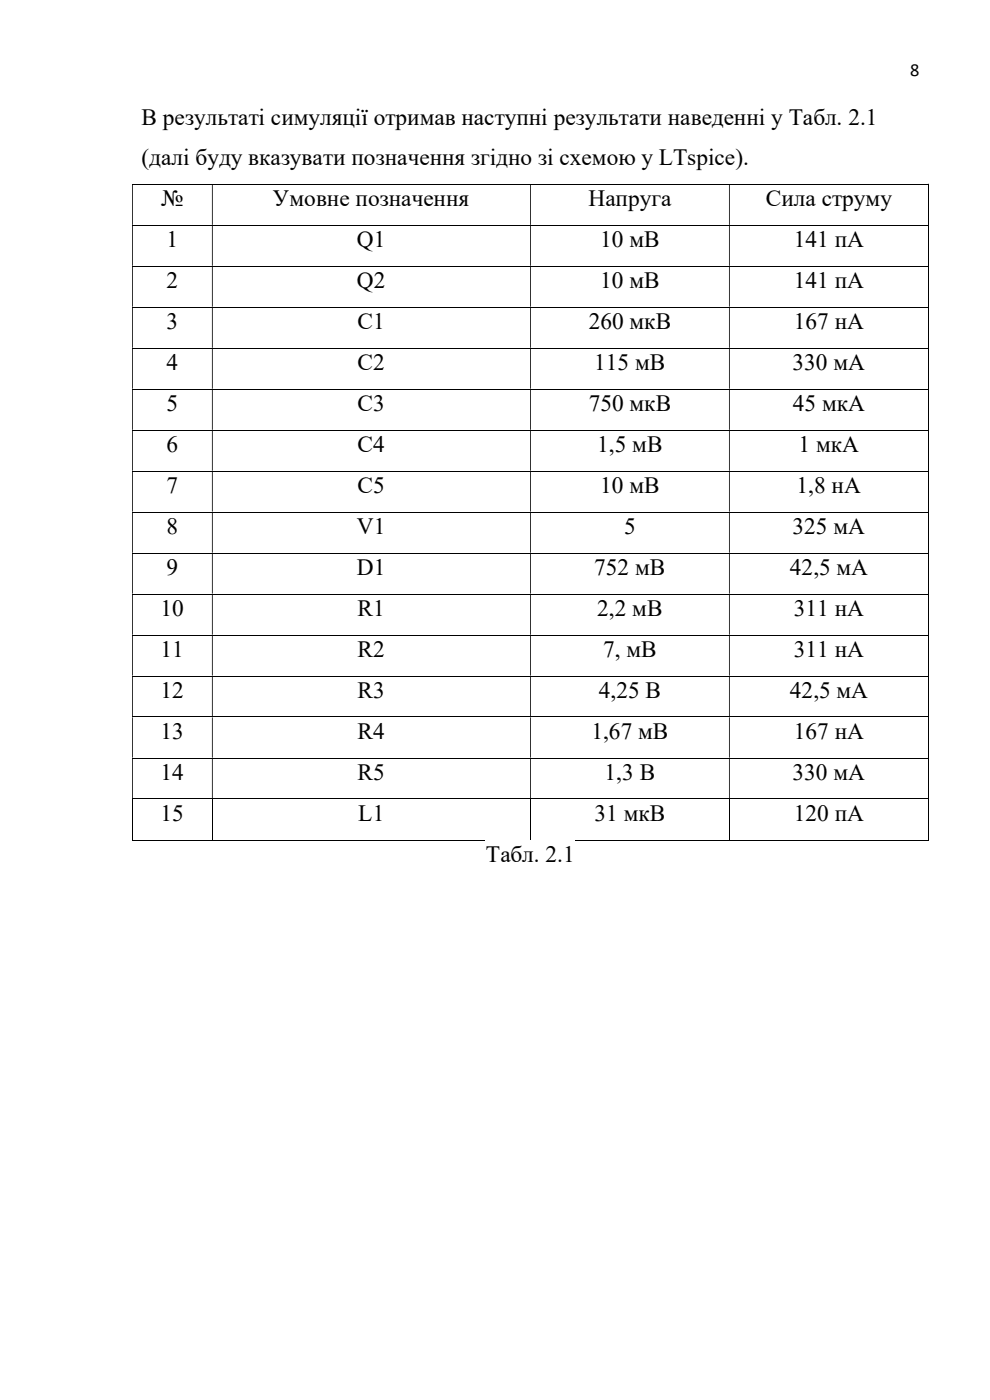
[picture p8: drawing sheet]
<svg xmlns="http://www.w3.org/2000/svg" width="210mm" height="297mm" viewBox="0 0 210 297" stroke-linecap="round" stroke-linejoin="round" font-family="sans-serif">
<defs><g id="words">
<g font-size="5">
<text x="30" y="26.6">В результаті симуляції отримав наступні результати наведенні у Табл. 2.1</text>
<text x="30" y="35.1">(далі буду вказувати позначення згідно зі схемою у LTspice).</text>
<text x="34.2" y="43.8">№</text>
<text x="57.9" y="43.8">Умовне позначення</text>
<text x="124.8" y="43.8">Напруга</text>
<text x="162.5" y="43.8">Сила струму</text>
<text x="35.3" y="52.5">1</text>
<text x="75.7" y="52.5">Q1</text>
<text x="127.3" y="52.5">10 мВ</text>
<text x="168.4" y="52.5">141 пА</text>
<text x="35.3" y="61.2">2</text>
<text x="75.7" y="61.2">Q2</text>
<text x="127.3" y="61.2">10 мВ</text>
<text x="168.4" y="61.2">141 пА</text>
<text x="35.3" y="69.9">3</text>
<text x="75.9" y="69.9">C1</text>
<text x="124.9" y="69.9">260 мкВ</text>
<text x="168.4" y="69.9">167 нА</text>
<text x="35.3" y="78.6">4</text>
<text x="75.9" y="78.6">С2</text>
<text x="126.1" y="78.6">115 мВ</text>
<text x="168.1" y="78.6">330 мА</text>
<text x="35.3" y="87.2">5</text>
<text x="75.9" y="87.2">С3</text>
<text x="124.9" y="87.2">750 мкВ</text>
<text x="168.2" y="87.2">45 мкА</text>
<text x="35.3" y="96">6</text>
<text x="75.9" y="96">С4</text>
<text x="126.7" y="96">1,5 мВ</text>
<text x="169.4" y="96">1 мкА</text>
<text x="35.3" y="104.6">7</text>
<text x="75.9" y="104.6">С5</text>
<text x="127.3" y="104.6">10 мВ</text>
<text x="169" y="104.6">1,8 нА</text>
<text x="35.3" y="113.4">8</text>
<text x="75.7" y="113.4">V1</text>
<text x="132.4" y="113.4">5</text>
<text x="168.1" y="113.4">325 мА</text>
<text x="35.3" y="122">9</text>
<text x="75.7" y="122">D1</text>
<text x="126.1" y="122">752 мВ</text>
<text x="167.6" y="122">42,5 мА</text>
<text x="34.1" y="130.7">10</text>
<text x="75.9" y="130.7">R1</text>
<text x="126.7" y="130.7">2,2 мВ</text>
<text x="168.4" y="130.7">311 нА</text>
<text x="34.1" y="139.4">11</text>
<text x="75.9" y="139.4">R2</text>
<text x="127.9" y="139.4">7, мВ</text>
<text x="168.4" y="139.4">311 нА</text>
<text x="34.1" y="148.1">12</text>
<text x="75.9" y="148.1">R3</text>
<text x="127" y="148.1">4,25 В</text>
<text x="167.6" y="148.1">42,5 мА</text>
<text x="34.1" y="156.8">13</text>
<text x="75.9" y="156.8">R4</text>
<text x="125.5" y="156.8">1,67 мВ</text>
<text x="168.4" y="156.8">167 нА</text>
<text x="34.1" y="165.5">14</text>
<text x="75.9" y="165.5">R5</text>
<text x="128.3" y="165.5">1,3 В</text>
<text x="168.1" y="165.5">330 мА</text>
<text x="34.1" y="174.2">15</text>
<text x="76" y="174.2">L1</text>
<text x="126.1" y="174.2">31 мкВ</text>
<text x="168.4" y="174.2">120 пА</text>
<text x="103.1" y="182.9">Табл. 2.1</text>
</g>
<text font-size="3.9" x="193.1" y="16.2">8</text>
</g></defs>
<path d="M28 39.1h168.8M196.9 39.2v8.5" fill="none" stroke="#000" stroke-width=".21"/>
<path d="M196.8 39h.2v.2h-.2zM28 39.2h.2v8.5h-.2zM45 39.2h.1v8.5h-.1zM112.4 39.2h.2v8.5h-.2zM154.6 39.2h.2v8.5h-.2z" fill-rule="evenodd" fill="#000"/>
<g fill="#fff">
<path d="M35.3 47.9h2.5v5.7h-2.5z"/>
<path d="M75.7 47.9h6v5.7h-6z"/>
<path d="M127.3 47.9h12.6v5.7h-12.6z"/>
<path d="M168.4 47.9h14.9v5.7h-14.9z"/>
</g>
<path d="M28 47.8h168.8M196.9 47.9v8.5" fill="none" stroke="#000" stroke-width=".21"/>
<path d="M196.8 47.7h.2v.2h-.2zM28 47.9h.2v8.5h-.2zM45 47.9h.1v8.5h-.1zM112.4 47.9h.2v8.5h-.2zM154.6 47.9h.2v8.5h-.2z" fill-rule="evenodd" fill="#000"/>
<g fill="#fff">
<path d="M35.3 56.6h2.5v5.6h-2.5z"/>
<path d="M75.7 56.6h6v5.6h-6z"/>
<path d="M127.3 56.6h12.6v5.6h-12.6z"/>
<path d="M168.4 56.6h14.9v5.6h-14.9z"/>
</g>
<path d="M28 56.5h168.8M196.9 56.6v8.5" fill="none" stroke="#000" stroke-width=".21"/>
<path d="M196.8 56.4h.2v.2h-.2zM28 56.6h.2v8.5h-.2zM45 56.6h.1v8.5h-.1zM112.4 56.6h.2v8.5h-.2zM154.6 56.6h.2v8.5h-.2z" fill-rule="evenodd" fill="#000"/>
<g fill="#fff">
<path d="M35.3 65.3h2.5v5.7h-2.5z"/>
<path d="M75.9 65.3h5.7v5.7h-5.7z"/>
<path d="M124.9 65.3h17.5v5.7h-17.5z"/>
<path d="M168.4 65.3h14.9v5.7h-14.9z"/>
</g>
<path d="M28 65.2h168.8M196.9 65.2v8.6" fill="none" stroke="#000" stroke-width=".21"/>
<path d="M196.8 65.1h.2v.1h-.2zM28 65.2h.2v8.6h-.2zM45 65.2h.1v8.6h-.1zM112.4 65.2h.2v8.6h-.2zM154.6 65.2h.2v8.6h-.2z" fill-rule="evenodd" fill="#000"/>
<g fill="#fff">
<path d="M35.3 74h2.5v5.6h-2.5z"/>
<path d="M75.9 74h5.7v5.6h-5.7z"/>
<path d="M126.1 74h15v5.6h-15z"/>
<path d="M168.1 74h15.4v5.6h-15.4z"/>
</g>
<path d="M28 73.9h168.8M196.9 74v8.5" fill="none" stroke="#000" stroke-width=".21"/>
<path d="M196.8 73.8h.2v.2h-.2zM28 74h.2v8.5h-.2zM45 74h.1v8.5h-.1zM112.4 74h.2v8.5h-.2zM154.6 74h.2v8.5h-.2z" fill-rule="evenodd" fill="#000"/>
<g fill="#fff">
<path d="M35.3 82.6h2.5v5.7h-2.5z"/>
<path d="M75.9 82.6h5.7v5.7h-5.7z"/>
<path d="M124.9 82.6h17.5v5.7h-17.5z"/>
<path d="M168.2 82.6h15.3v5.7h-15.3z"/>
</g>
<path d="M28 82.5h168.8M196.9 82.6v8.6" fill="none" stroke="#000" stroke-width=".21"/>
<path d="M196.8 82.5h.2v.1h-.2zM28 82.6h.2v8.6h-.2zM45 82.6h.1v8.6h-.1zM112.4 82.6h.2v8.6h-.2zM154.6 82.6h.2v8.6h-.2z" fill-rule="evenodd" fill="#000"/>
<g fill="#fff">
<path d="M35.3 91.4h2.5v5.6h-2.5z"/>
<path d="M75.9 91.4h5.7v5.6h-5.7z"/>
<path d="M126.7 91.4h13.8v5.6h-13.8z"/>
<path d="M169.4 91.4h12.8v5.6h-12.8z"/>
</g>
<path d="M28 91.3h168.8M196.9 91.4v8.5" fill="none" stroke="#000" stroke-width=".21"/>
<path d="M196.8 91.2h.2v.2h-.2zM28 91.4h.2v8.5h-.2zM45 91.4h.1v8.5h-.1zM112.4 91.4h.2v8.5h-.2zM154.6 91.4h.2v8.5h-.2z" fill-rule="evenodd" fill="#000"/>
<g fill="#fff">
<path d="M35.3 100h2.5v5.7h-2.5z"/>
<path d="M75.9 100h5.7v5.7h-5.7z"/>
<path d="M127.3 100h12.6v5.7h-12.6z"/>
<path d="M169 100h13.6v5.7h-13.6z"/>
</g>
<path d="M28 99.9h168.8M196.9 100v8.5" fill="none" stroke="#000" stroke-width=".21"/>
<path d="M196.8 99.9h.2v.1h-.2zM28 100h.2v8.5h-.2zM45 100h.1v8.5h-.1zM112.4 100h.2v8.5h-.2zM154.6 100h.2v8.5h-.2z" fill-rule="evenodd" fill="#000"/>
<g fill="#fff">
<path d="M35.3 108.8h2.5v5.6h-2.5z"/>
<path d="M75.7 108.8h6v5.6h-6z"/>
<path d="M132.4 108.8h2.4v5.6h-2.4z"/>
<path d="M168.1 108.8h15.4v5.6h-15.4z"/>
</g>
<path d="M28 108.6h168.8M196.9 108.7v8.6" fill="none" stroke="#000" stroke-width=".21"/>
<path d="M196.8 108.5h.2v.2h-.2zM28 108.7h.2v8.6h-.2zM45 108.7h.1v8.6h-.1zM112.4 108.7h.2v8.6h-.2zM154.6 108.7h.2v8.6h-.2z" fill-rule="evenodd" fill="#000"/>
<g fill="#fff">
<path d="M35.3 117.4h2.5v5.7h-2.5z"/>
<path d="M75.7 117.4h6v5.7h-6z"/>
<path d="M126.1 117.4h15v5.7h-15z"/>
<path d="M167.6 117.4h16.5v5.7h-16.5z"/>
</g>
<path d="M28 117.3h168.8M196.9 117.4v8.5" fill="none" stroke="#000" stroke-width=".21"/>
<path d="M196.8 117.3h.2v.1h-.2zM28 117.4h.2v8.5h-.2zM45 117.4h.1v8.5h-.1zM112.4 117.4h.2v8.5h-.2zM154.6 117.4h.2v8.5h-.2z" fill-rule="evenodd" fill="#000"/>
<g fill="#fff">
<path d="M34.1 126.1h4.9v5.7h-4.9z"/>
<path d="M75.9 126.1h5.7v5.7h-5.7z"/>
<path d="M126.7 126.1h13.8v5.7h-13.8z"/>
<path d="M168.4 126.1h14.9v5.7h-14.9z"/>
</g>
<path d="M28 126h168.8M196.9 126.1v8.6" fill="none" stroke="#000" stroke-width=".21"/>
<path d="M196.8 125.9h.2v.2h-.2zM28 126.1h.2v8.6h-.2zM45 126.1h.1v8.6h-.1zM112.4 126.1h.2v8.6h-.2zM154.6 126.1h.2v8.6h-.2z" fill-rule="evenodd" fill="#000"/>
<g fill="#fff">
<path d="M34.1 134.8h4.9v5.7h-4.9z"/>
<path d="M75.9 134.8h5.7v5.7h-5.7z"/>
<path d="M127.9 134.8h11.4v5.7h-11.4z"/>
<path d="M168.4 134.8h14.9v5.7h-14.9z"/>
</g>
<path d="M28 134.7h168.8M196.9 134.8v8.5" fill="none" stroke="#000" stroke-width=".21"/>
<path d="M196.8 134.7h.2v.1h-.2zM28 134.8h.2v8.5h-.2zM45 134.8h.1v8.5h-.1zM112.4 134.8h.2v8.5h-.2zM154.6 134.8h.2v8.5h-.2z" fill-rule="evenodd" fill="#000"/>
<g fill="#fff">
<path d="M34.1 143.5h4.9v5.7h-4.9z"/>
<path d="M75.9 143.5h5.7v5.7h-5.7z"/>
<path d="M127 143.5h13.2v5.7h-13.2z"/>
<path d="M167.6 143.5h16.5v5.7h-16.5z"/>
</g>
<path d="M28 143.4h168.8M196.9 143.5v8.5" fill="none" stroke="#000" stroke-width=".21"/>
<path d="M196.8 143.3h.2v.2h-.2zM28 143.5h.2v8.5h-.2zM45 143.5h.1v8.5h-.1zM112.4 143.5h.2v8.5h-.2zM154.6 143.5h.2v8.5h-.2z" fill-rule="evenodd" fill="#000"/>
<g fill="#fff">
<path d="M34.1 152.2h4.9v5.7h-4.9z"/>
<path d="M75.9 152.2h5.7v5.7h-5.7z"/>
<path d="M125.5 152.2h16.3v5.7h-16.3z"/>
<path d="M168.4 152.2h14.9v5.7h-14.9z"/>
</g>
<path d="M28 152.1h168.8M196.9 152.2v8.5" fill="none" stroke="#000" stroke-width=".21"/>
<path d="M196.8 152h.2v.2h-.2zM28 152.2h.2v8.5h-.2zM45 152.2h.1v8.5h-.1zM112.4 152.2h.2v8.5h-.2zM154.6 152.2h.2v8.5h-.2z" fill-rule="evenodd" fill="#000"/>
<g fill="#fff">
<path d="M34.1 160.9h4.9v5.7h-4.9z"/>
<path d="M75.9 160.9h5.7v5.7h-5.7z"/>
<path d="M128.3 160.9h10.7v5.7h-10.7z"/>
<path d="M168.1 160.9h15.4v5.7h-15.4z"/>
</g>
<path d="M28 160.8h168.8M196.9 160.9v8.5" fill="none" stroke="#000" stroke-width=".21"/>
<path d="M196.8 160.7h.2v.2h-.2zM28 160.9h.2v8.5h-.2zM45 160.9h.1v8.5h-.1zM112.4 160.9h.2v8.5h-.2zM154.6 160.9h.2v8.5h-.2z" fill-rule="evenodd" fill="#000"/>
<g fill="#fff">
<path d="M34.1 169.6h4.9v5.7h-4.9z"/>
<path d="M76 169.6h5.5v5.7h-5.5z"/>
<path d="M126.1 169.6h15v5.7h-15z"/>
<path d="M168.4 169.6h14.9v5.7h-14.9z"/>
</g>
<path d="M28 169.5h168.8M28 178.2h17M28.1 169.6v8.7M45 169.6v8.7M45.1 178.2h67.3M112.5 169.6v8.7M112.6 178.2h42M154.7 169.6v8.7M154.8 178.2h42M196.9 169.6v8.7" fill="none" stroke="#000" stroke-width=".21"/>
<path d="M196.8 169.4h.2v.2h-.2zM196.8 178.1h.2v.2h-.2z" fill="#000"/>
<path d="M103.1 178.3h18.9v5.7h-18.9z" fill="#fff"/>
<use href="#words"/>
</svg>
